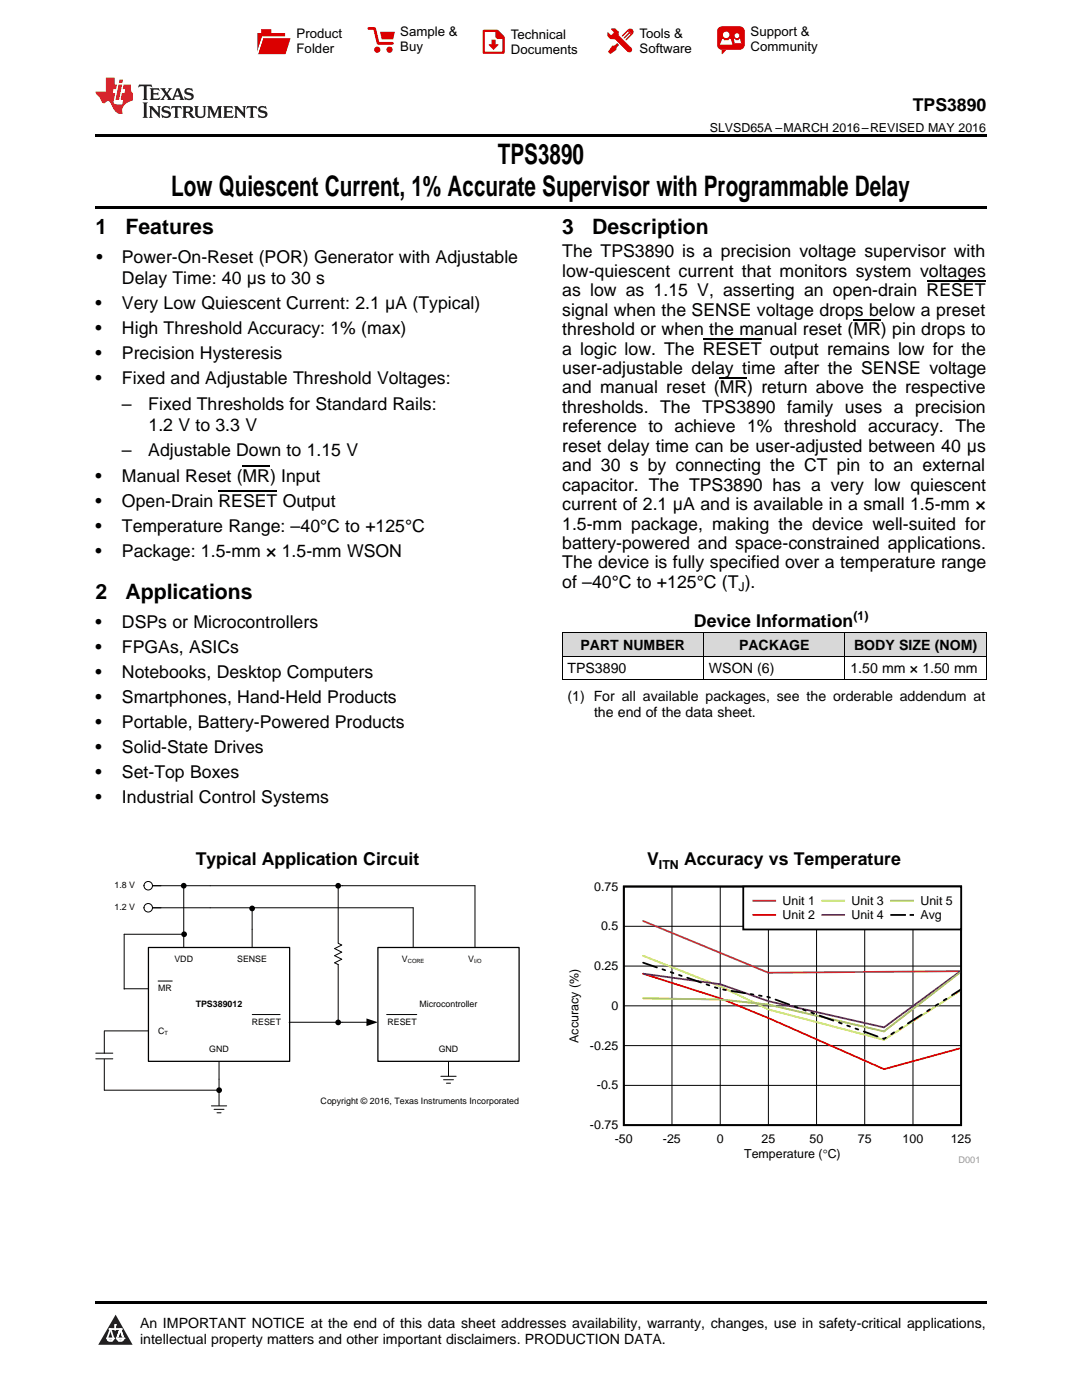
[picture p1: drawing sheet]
<svg xmlns="http://www.w3.org/2000/svg" width="216mm" height="279mm" viewBox="0 0 216 279" stroke-linecap="round" stroke-linejoin="round" font-family="sans-serif">
<defs><g id="words">
<g font-size="5.6">
<text x="99.3" y="32.8">TPS3890</text>
<text x="34.2" y="39.2">Low Quiescent Current, 1% Accurate Supervisor with Programmable Delay</text>
</g>
<g font-size="4.2">
<text x="19" y="46.7">1</text>
<text x="25" y="46.7">Features</text>
<text x="112.2" y="46.7">3</text>
<text x="118.2" y="46.7">Description</text>
<text x="19" y="119.6">2</text>
<text x="25" y="119.6">Applications</text>
</g>
<g font-size="3.5">
<text x="182.1" y="22.2">TPS3890</text>
<text x="19.2" y="52.4">•</text>
<text x="24.3" y="52.4">Power-On-Reset (POR) Generator with Adjustable</text>
<text x="112.2" y="51.4">The TPS3890 is a precision voltage supervisor with</text>
<text x="24.3" y="56.7">Delay Time: 40 μs to 30 s</text>
<text x="112.2" y="55.2">low-quiescent current that monitors system voltages</text>
<text x="112.2" y="59.1">as low as 1.15 V, asserting an open-drain RESET</text>
<text x="19" y="61.7">•</text>
<text x="24.3" y="61.7">Very Low Quiescent Current: 2.1 μA (Typical)</text>
<text x="112.2" y="63">signal when the SENSE voltage drops below a preset</text>
<text x="19" y="66.7">•</text>
<text x="19" y="71.7">•</text>
<text x="24.3" y="66.7">High Threshold Accuracy: 1% (max)</text>
<text x="24.3" y="71.7">Precision Hysteresis</text>
<text x="112.2" y="66.9">threshold or when the manual reset (MR) pin drops to</text>
<text x="112.2" y="70.8">a logic low. The RESET output remains low for the</text>
<text x="19" y="76.7">•</text>
<text x="24.3" y="76.7">Fixed and Adjustable Threshold Voltages:</text>
<text x="112.2" y="74.6">user-adjustable delay time after the SENSE voltage</text>
<text x="24.3" y="81.8">–</text>
<text x="29.6" y="81.8">Fixed Thresholds for Standard Rails:</text>
<text x="112.2" y="78.5">and manual reset (MR) return above the respective</text>
<text x="112.2" y="82.4">thresholds. The TPS3890 family uses a precision</text>
<text x="29.6" y="86">1.2 V to 3.3 V</text>
<text x="112.2" y="86.3">reference to achieve 1% threshold accuracy. The</text>
<text x="24.3" y="91.1">–</text>
<text x="29.6" y="91.1">Adjustable Down to 1.15 V</text>
<text x="112.2" y="90.2">reset delay time can be user-adjusted between 40 μs</text>
<text x="112.2" y="94.1">and 30 s by connecting the CT pin to an external</text>
<text x="19" y="96.1">•</text>
<text x="19" y="101.1">•</text>
<text x="24.3" y="96.1">Manual Reset (MR) Input</text>
<text x="24.3" y="101.1">Open-Drain RESET Output</text>
<text x="112.2" y="97.9">capacitor. The TPS3890 has a very low quiescent</text>
<text x="112.2" y="101.8">current of 2.1 μA and is available in a small 1.5-mm ×</text>
<text x="19" y="106.1">•</text>
<text x="24.3" y="106.1">Temperature Range: –40°C to +125°C</text>
<text x="112.2" y="105.7">1.5-mm package, making the device well-suited for</text>
<text x="19" y="111.1">•</text>
<text x="24.3" y="111.1">Package: 1.5-mm × 1.5-mm WSON</text>
<text x="112.2" y="109.6">battery-powered and space-constrained applications.</text>
<text x="112.2" y="113.5">The device is fully specified over a temperature range</text>
<text x="112.2" y="117.3">of –40°C to +125°C (T ).</text>
<text x="19" y="125.3">•</text>
<text x="24.3" y="125.3">DSPs or Microcontrollers</text>
<text x="138.5" y="125.1">Device Information</text>
<text x="19" y="130.3">•</text>
<text x="24.3" y="130.3">FPGAs, ASICs</text>
<text x="19" y="135.3">•</text>
<text x="24.3" y="135.3">Notebooks, Desktop Computers</text>
<text x="19" y="140.3">•</text>
<text x="24.3" y="140.3">Smartphones, Hand-Held Products</text>
<text x="19" y="145.3">•</text>
<text x="24.3" y="145.3">Portable, Battery-Powered Products</text>
<text x="19" y="150.3">•</text>
<text x="19" y="155.3">•</text>
<text x="24.3" y="150.3">Solid-State Drives</text>
<text x="24.3" y="155.3">Set-Top Boxes</text>
<text x="19" y="160.3">•</text>
<text x="24.3" y="160.3">Industrial Control Systems</text>
<text x="39.1" y="172.6">Typical Application Circuit</text>
<text x="129.2" y="172.6">V</text>
<text x="136.5" y="172.6">Accuracy vs Temperature</text>
</g>
<g font-size="2.8">
<text x="115.8" y="129.7">PART NUMBER</text>
<text x="147.5" y="129.7">PACKAGE</text>
<text x="170.4" y="129.7">BODY SIZE (NOM)</text>
<text x="113.2" y="134.4">TPS3890</text>
<text x="141.5" y="134.4">WSON (6)</text>
<text x="169.7" y="134.4">1.50 mm × 1.50 mm</text>
<text x="113.2" y="139.9">(1) For all available packages, see the orderable addendum at</text>
<text x="118.5" y="143.1">the end of the data sheet.</text>
<text x="27.9" y="265">An IMPORTANT NOTICE at the end of this data sheet addresses availability, warranty, changes, use in safety-critical applications,</text>
<text x="27.9" y="268.2">intellectual property matters and other important disclaimers. PRODUCTION DATA.</text>
</g>
<g font-size="2.6">
<text x="59.2" y="7.6">Product</text>
<text x="59.2" y="10.6">Folder</text>
<text x="79.9" y="7.3">Sample &amp;</text>
<text x="79.9" y="10.2">Buy</text>
<text x="101.9" y="7.8">Technical</text>
<text x="101.9" y="10.8">Documents</text>
<text x="127.6" y="7.6">Tools &amp;</text>
<text x="127.6" y="10.6">Software</text>
<text x="149.8" y="7.2">Support &amp;</text>
<text x="149.8" y="10.2">Community</text>
</g>
<g font-size="2.5">
<text x="141.6" y="26.3">SLVSD65A –MARCH 2016–REVISED MAY 2016</text>
<text x="147.4" y="118">J</text>
<text x="170.3" y="123.6">(1)</text>
<text x="131.5" y="173.4">ITN</text>
<text x="118.5" y="177.7">0.75</text>
<text x="119.9" y="185.7">0.5</text>
<text x="156.1" y="180.6">Unit 1</text>
<text x="156.1" y="183.5">Unit 2</text>
<text x="169.9" y="180.6">Unit 3</text>
<text x="169.9" y="183.5">Unit 4</text>
<text x="183.7" y="180.6">Unit 5</text>
<text x="183.7" y="183.5">Avg</text>
<text x="118.5" y="193.6">0.25</text>
<text x="122" y="201.5">0</text>
<text x="115.4" y="208.1" transform="rotate(-90 115.4 208.1)">Accuracy (%)</text>
<text x="117.7" y="209.5">-0.25</text>
<text x="119.1" y="217.4">-0.5</text>
<text x="117.7" y="225.4">-0.75</text>
<text x="122.7" y="228.2">-50</text>
<text x="132.3" y="228.2">-25</text>
<text x="143" y="228.2">0</text>
<text x="148.5" y="231">Temperature (qC)</text>
<text x="151.9" y="228.2">25</text>
<text x="161.6" y="228.2">50</text>
<text x="171.2" y="228.2">75</text>
<text x="180.1" y="228.2">100</text>
<text x="189.7" y="228.2">125</text>
</g>
<g font-size="1.8">
<text x="22.8" y="177.3">1.8 V</text>
<text x="22.8" y="181.7">1.2 V</text>
<text x="31.5" y="197.9">MR</text>
<text x="34.8" y="192">VDD</text>
<text x="47.3" y="192">SENSE</text>
<text x="80.2" y="192">V</text>
<text x="93.4" y="192">V</text>
<text x="39.1" y="201">TPS389012</text>
<text x="83.7" y="201">Microcontroller</text>
<text x="31.5" y="206.3">C</text>
<text x="41.7" y="210">GND</text>
<text x="50.2" y="204.5">RESET</text>
<text x="77.3" y="204.5">RESET</text>
<text x="87.5" y="210">GND</text>
<text x="64" y="220.3">Copyright © 2016, Texas Instruments Incorporated</text>
</g>
<text font-size="1.8" fill="#999" x="191.3" y="232.1">D001</text>
<g font-size="1.1">
<text x="81.4" y="192.3">CORE</text>
<text x="94.6" y="192.3">I/O</text>
<text x="32.8" y="206.5">T</text>
</g>
</g></defs>
<g fill="#d8d8d8">
<path d="M112.2 126.3h28.2v4.7h-28.2z"/>
<path d="M140.4 126.3h28.2v4.7h-28.2z"/>
<path d="M168.6 126.3h28.2v4.7h-28.2z"/>
</g>
<path d="M23.1 262.4l3.4 6h-6.9z" fill="#231f20"/>
<path d="M21.4 267.1h1.2l-.3 .5h-.3a.55 .55 0 0 1-.6-.5z" fill-rule="evenodd" fill="#fff"/>
<path d="M21.4 267.1h1.2l-.3 .5h-.3a.55 .55 0 0 1-.6-.5z" fill="none" stroke="#231f20" stroke-width=".34"/>
<path d="M21.4 267.1l1.2 .1-.3 .4h-.5z" fill="none" stroke="#fff" stroke-width=".34"/>
<path d="M23 265.3h.1" fill="none" stroke="#fff" stroke-width=".34"/>
<path d="M23 264.4v.9z" fill="#fff"/>
<path d="M23 264.4v.9z" fill="none" stroke="#fff" stroke-width=".34"/>
<circle cx="23" cy="264.4" r=".17" fill="#fff"/>
<path d="M21.9 265.2h.1" fill="none" stroke="#fff" stroke-width=".34"/>
<path d="M21.9 265.2h2.3z" fill="#fff"/>
<path d="M21.9 265.2h2.3z" fill="none" stroke="#fff" stroke-width=".34"/>
<circle cx="24.2" cy="265.2" r=".17" fill="#fff"/>
<path d="M23.3 267.1h.1" fill="none" stroke="#fff" stroke-width=".34"/>
<path d="M24 265.2l-.7 1.9z" fill="#fff"/>
<path d="M24 265.2l-.7 1.9z" fill="none" stroke="#fff" stroke-width=".34"/>
<path d="M24 265.2l.7 1.9z" fill="#fff"/>
<path d="M24 265.2l.7 1.9z" fill="none" stroke="#fff" stroke-width=".34"/>
<path d="M24.6 267.1h.1" fill="none" stroke="#fff" stroke-width=".34"/>
<circle cx="21.4" cy="267.1" r=".17" fill="#fff"/>
<path d="M22.1 265.2l-.7 1.9z" fill="#fff"/>
<path d="M22.1 265.2l-.7 1.9z" fill="none" stroke="#fff" stroke-width=".34"/>
<path d="M22.1 265.2l.5 1.9z" fill="#fff"/>
<path d="M22.1 265.2l.5 1.9z" fill="none" stroke="#fff" stroke-width=".34"/>
<circle cx="22.6" cy="267.1" r=".17" fill="#fff"/>
<path d="M23.4 267.1h1.3a.65 .65 0 0 1-.7 .5 .65 .65 0 0 1-.6-.5z" fill-rule="evenodd" fill="#fff"/>
<path d="M23.4 267.1h1.3a.65 .65 0 0 1-.7 .5 .65 .65 0 0 1-.6-.5z" fill="none" stroke="#231f20" stroke-width=".34"/>
<path d="M23.4 267.1h1.3l-.4 .5h-.6z" fill="none" stroke="#fff" stroke-width=".34"/>
<path d="M23.3 267.1h.1" fill="none" stroke="#fff" stroke-width=".34"/>
<circle cx="24.7" cy="267.1" r=".17" fill="#fff"/>
<path d="M19 259.7h177.8v.5h-177.8z" fill="#000"/>
<g fill="none" stroke="#000" stroke-width=".36">
<path d="M124.5 176.9h67.3v47.7h-67.3zM128.3 192.1l2.8 1M132.2 193.4l.5 .2M133.8 194l.6 .2M135.5 194.6l.5 .2M137.1 195.1l2.8 1M141 196.5l.5 .2M142.6 197l.6 .2M144.3 197.5l.5 .1M145.9 197.8l2.8 .4M149.8 198.4l.5 .1M151.4 198.7l.6 .1"/>
<path d="M153.1 198.9l.5 .2M154.7 199.5l2.8 1M188.9 199.3l-.6 .4M191.7 197.5l-1.7 1.1M158.6 200.9l.5 .2M160.2 201.5l.6 .2M161.9 202.1l.5 .2M163.5 202.7l2.8 1M167.4 204.1l.6 .2M169.1 204.7l.5 .2M170.7 205.3l.6 .2M172.4 205.9l2.7 1"/>
<path d="M176.8 207.1l-.4 .2h-.2M178.4 206l-.5 .4M180.1 205l-.6 .3M183.9 202.5l-2.7 1.8M185.6 201.4l-.6 .4M187.2 200.4l-.5 .3"/>
</g>
<path d="M134.1 176.9v47.7M143.7 176.9v47.7M153.3 176.9v47.7M162.9 176.9v47.7M172.5 176.9v47.7M182.2 176.9v47.7M124.5 192.8h67.3M124.5 184.9h67.3M124.5 216.6h67.3M124.5 208.7h67.3M124.5 200.7h67.3" fill="none" stroke="#000" stroke-width=".2"/>
<path d="M128.3 183.8l25 10.3 38.4-.3" fill="none" stroke="#9e3a3a" stroke-width=".36"/>
<path d="M128.3 194.3l15.4 4.9 9.6 4 23.1 10.2 15.3-4.2" fill="none" stroke="#f00" stroke-width=".36"/>
<path d="M128.3 190.7l15.4 6.1 9.6 4.7 23.1 6 15.3-9.8" fill="none" stroke="#fc0" stroke-width=".36"/>
<path d="M191.7 193.8l-15.3 11.2-23.1-5.2-9.6-3.4-15.4-2.1" fill="none" stroke="#800080" stroke-width=".36"/>
<path d="M191.7 194l-15.3 11.8-23.1-5.3-9.6-1-15.4-.3" fill="none" stroke="#9acc00" stroke-width=".36"/>
<path d="M148.3 176.9h43.5v8.6h-43.5z" fill="#fff"/>
<path d="M148.3 176.9h43.5v8.6h-43.5zM177.8 182.6h2.8M181.7 182.6h.5" fill="none" stroke="#000" stroke-width=".36"/>
<path d="M150.3 179.8h4.4" fill="none" stroke="#9e3a3a" stroke-width=".36"/>
<path d="M150.3 182.6h4.4" fill="none" stroke="#f00" stroke-width=".36"/>
<path d="M164.1 179.8h4.3" fill="none" stroke="#fc0" stroke-width=".36"/>
<path d="M164.1 182.6h4.3" fill="none" stroke="#800080" stroke-width=".36"/>
<path d="M177.8 179.8h4.4" fill="none" stroke="#9acc00" stroke-width=".36"/>
<path d="M29.6 189.1h28.2v22.7h-28.2z" fill-rule="evenodd" fill="#fff"/>
<path d="M29.6 189.1h28.2v22.7h-28.2z" fill="none" stroke="#000" stroke-width=".25"/>
<path d="M29.6 176.8h38.8M67.5 176.8v11.4M50.3 181.3v7.7M67.5 192.5v11.5M43.7 211.8v8.9M57.7 204h15.6" fill="none" stroke="#000" stroke-width=".2"/>
<g fill="#000">
<path d="M73.1 203.3l2.3 .7-2.3 .8z"/>
<circle cx="67.5" cy="176.8" r=".57"/>
<circle cx="50.3" cy="181.3" r=".57"/>
<circle cx="67.5" cy="204" r=".57"/>
</g>
<path d="M75.4 189.1h28.2v22.7h-28.2z" fill-rule="evenodd" fill="#fff"/>
<path d="M75.4 189.1h28.2v22.7h-28.2z" fill="none" stroke="#000" stroke-width=".25"/>
<g fill="none" stroke="#000" stroke-width=".2">
<path d="M36.7 176.8v12.3M68.4 176.8h26.4v12.3M24.8 197.3h4.8M29.6 181.2h52.8v7.9M31.5 195.8h2.9M36.7 186.4h-11.9v11M67.5 188.2l.7 .4-1.4 .7 1.4 .7-1.4 .7 1.4 .7-1.4 .7 .7 .4M19.1 210.2h3.4M19.1 211.3h3.4M20.8 205.7h8.8M20.8 211.4v6.2h22.9M20.8 205.8v4.4"/>
<path d="M50.3 202.5h5.6M77.2 202.5h6M88 214.8h3M88.5 215.5h2M89.1 216.2h.8M89.5 211.9v2.8M42.2 220.7h3M42.7 221.4h2M43.3 222.1h.8"/>
</g>
<g fill="#000">
<circle cx="36.7" cy="176.8" r=".57"/>
<circle cx="36.7" cy="186.5" r=".57"/>
<circle cx="43.7" cy="217.6" r=".57"/>
</g>
<circle cx="29.6" cy="176.8" r=".85" fill="#fff"/>
<g fill="none" stroke="#000" stroke-width=".2">
<path d="M30.4 176.8h1.7"/>
<circle cx="29.6" cy="176.8" r=".85"/>
</g>
<circle cx="29.6" cy="181.2" r=".85" fill="#fff"/>
<g fill="none" stroke="#000" stroke-width=".2">
<path d="M112.2 135.6h84.6M112.2 130.9h84.6M112.2 126.3h84.6M112.2 126.3v9.3M140.4 126.3v9.3M168.6 126.3v9.3M196.8 126.3v9.3M30.4 181.2h1.7"/>
<circle cx="29.6" cy="181.2" r=".85"/>
</g>
<path d="M19 26.8h177.8v.6h-177.8zM19 41.2h177.8v.5h-177.8z" fill="#000"/>
<path d="M27.7 16.9l-.1 .6 .6-.3h.5v.2v2.2l-.2 .4h1l-.2-.4v-2.2v-.2h.5l.6 .3-.2-.6zM29.9 17.6l.2 .4v1.6l-.2 .4h1.9l.1-.6a1.09 1.09 0 0 1-1.3 .1v-.6h.6l.4 .2v-.7l-.2 .2h-.8v-.6l.2-.1a1.01 1.01 0 0 1 1 .3l-.1-.6zM32 17.6l.9 1.2-1 1.2h.9l-.2-.3 .5-.7 .5 .7-.3 .3h1.7l-.2-.3 .1-.4h1l.1 .4-.2 .3h1l-.3-.4-.7-2h-.5l-1 2.2-.8-1.1 .9-1.1h-.9l.2 .2-.4 .7-.4-.7 .2-.2zM35.4 18l.4 1h-.8zM37 17.7a.66 .66 0 0 0-.2 .8 .66 .66 0 0 0 .6 .4l.7 .2 .1 .2a.8 .8 0 0 1-.7 .4 .8 .8 0 0 1-.7-.5l.1 .8 .2-.2a.94 .94 0 0 0 1.1 .1 .94 .94 0 0 0 .4-.9 1.48 1.48 0 0 0-1.3-.6v-.4a1.1 1.1 0 0 1 1.2 .2l-.2-.6-.2 .1-.5-.1zM28.5 20.4l.2 .4v2.3l-.2 .4h1l-.2-.4v-2.3l.2-.4zM29.7 21.2l.2 .4v1.5l-.2 .4h.8l-.3-.4 .1-1.3 1.6 1.8v-2l.2-.4h-.7l.2 .2v1.1l-1.2-1.3zM32.5 21.3a.66 .66 0 0 0-.2 .8 .66 .66 0 0 0 .6 .4l.6 .2 .2 .2a.8 .8 0 0 1-.8 .4 .8 .8 0 0 1-.7-.5l.2 .7 .2-.1a.94 .94 0 0 0 1 .1 .94 .94 0 0 0 .5-1 1.47 1.47 0 0 0-1.3-.6l-.1-.3a1.1 1.1 0 0 1 1.3 .2l-.2-.6-.2 .1-.5-.2zM34.3 21.2l-.2 .6a.64 .64 0 0 1 .8-.3v1.6l-.2 .4h1l-.3-.4 .1-1.6a.66 .66 0 0 1 .8 .3l-.2-.6zM36.3 21.2l.3 .4v1.5l-.3 .4h1l-.2-.2v-.7h.5l.1 .1a.8 .8 0 0 0 1.2 .7l-1-1a.62 .62 0 0 0 .6-.5 .62 .62 0 0 0-.6-.7zM37.1 21.5h.1a.48 .48 0 0 1 .6 0 .48 .48 0 0 1 .1 .6l-.2 .1-.6 .1zM38.7 21.2l.2 .2a2.29 2.29 0 0 0 .4 2 1.05 1.05 0 0 0 1.7-.7v-1.3l.2-.2h-.8l.2 .4v1.1a.61 .61 0 0 1-.6 .6 .61 .61 0 0 1-.6-.6v-1.1l.3-.4zM41.3 21.2l.3 .4v1.5l-.3 .4h.8l-.2-.4v-1.4l.8 1.9 .9-1.9v1.4l-.2 .4h.9l-.2-.4v-1.5l.2-.4h-.8l-.7 1.5-.6-1.5zM44.5 21.2l.2 .4v1.5l-.2 .4h1.9l.2-.6a1.1 1.1 0 0 1-1.4 .2v-.7h.6l.4 .2v-.6l-.2 .1-.8 .1v-.6l.2-.1a1.02 1.02 0 0 1 1.1 .2l-.2-.5zM46.7 21.2l.2 .4v1.5l-.2 .4h.8l-.3-.4 .1-1.3 1.6 1.8v-2l.2-.4h-.7l.2 .2v1.1l-1.2-1.3zM49.3 21.2l-.1 .6a.64 .64 0 0 1 .8-.3v1.6l-.3 .4h1l-.2-.4v-1.6a.66 .66 0 0 1 .8 .3l-.1-.6zM51.7 21.3a.66 .66 0 0 0-.2 .7 .66 .66 0 0 0 .7 .5l.6 .2 .1 .2a.8 .8 0 0 1-.7 .4 .8 .8 0 0 1-.7-.5l.1 .7 .2-.1a.94 .94 0 0 0 1.1 .1 .94 .94 0 0 0 .4-1 1.48 1.48 0 0 0-1.2-.6l-.1-.3a1.1 1.1 0 0 1 1.2 .2l-.2-.6-.1 .1-.6-.2z" fill="#231f20"/>
<path d="M21.1 15.5v2.8h-2v.4l.9 .9a.96 .96 0 0 0 1 1 .59 .59 0 0 1 .5-.4 .59 .59 0 0 1 .5 .3l.4 .8a1.61 1.61 0 0 0 2.1 1.3 1.63 1.63 0 0 1 1.1-2.2l.9-.3v-1.5a1.6 1.6 0 0 1-.4-1.7h-1.4l-.2 .9h.5l-.2 .8h-.5l-.2 1v.3h.5l-.2 .9h-.7a.74 .74 0 0 1-1-.6l.3-1.6h-.5l.2-.8h.5l.1-.9h-.4v-1.4zM23.7 16.9l-.7 3h.8l.6-3zM23.8 15.9l-.1 .7h.7l.2-.7z" fill="#ee1d23"/>
<g fill="#d60000">
<path d="M52.1 5.8h2v.8h2.8v4.2h-5.5v-4.2h.7z" fill-rule="evenodd"/>
<path d="M52.4 7.5h5.6l-1 3.3h-5.6z" fill-rule="evenodd"/>
</g>
<path d="M52.4 7.4h5.7l-.1 .1h-5.5l-1.1 3.3z" fill-rule="evenodd" fill="#fff"/>
<path d="M52.4 7.4h5.7l-.1 .1h-5.5l-1.1 3.3z" fill="none" stroke="#fff" stroke-width=".2"/>
<path d="M73.6 5.7h1.1l.7 2.9h2.9" fill="none" stroke="#d60000" stroke-width=".55"/>
<g fill="#d60000">
<path d="M75.8 6.3h3l-.4 1.6h-2.2z" fill-rule="evenodd"/>
<circle cx="75.3" cy="9.9" r=".62"/>
<circle cx="77.7" cy="9.9" r=".62"/>
</g>
<path d="M96.5 6.2h2.7l1.3 1.2v3.1h-4z" fill="none" stroke="#d60000" stroke-width=".44"/>
<g fill="#d60000">
<path d="M98.1 7.9h.8v1h.5l-.9 1.1-1-1v-.1h.6z" fill-rule="evenodd"/>
<path d="M98.9 6.2h.3l1.3 1.2v.4h-1.3l-.3-.4z" fill-rule="evenodd"/>
<path d="M121.9 5.7h.8l.7 .6 .1 .7 2.5 2.5-.8 .8-2.3-2.3-1.1-.2-.6-.6v-.8l.7 .6 .5-.4v-.2l-.5-.5z" fill-rule="evenodd"/>
<path d="M122.2 9.1h.4l.5-.5 .4 .4-.5 .5v.4l-1.2 .9-.5-.5z" fill-rule="evenodd"/>
<path d="M125.3 5.9a.67 .67 0 0 1 .9 0 .67 .67 0 0 1 0 .9z" fill-rule="evenodd"/>
<path d="M125.3 5.9l.9 .9-1.2 1.2h-.2v-.2l1-.9v-.2h-.2l-.9 1h-.2v-.2l.9-1 .1-.2h-.3l-.9 1h-.2v-.2z" fill-rule="evenodd"/>
<circle cx="125.6" cy="9.9" r=".54"/>
</g>
<path d="M123.3 6.3v.7" fill="none" stroke="#d60000" stroke-width=".2"/>
<g fill="#d60000">
<path d="M143.4 5.5l.6-.2h3.6a.95 .95 0 0 1 1 .9v2.8a.95 .95 0 0 1-1 .9h-3.6a.95 .95 0 0 1-.9-.9v-2.8z" fill-rule="evenodd"/>
<path d="M144 9.9h.9l-.7 .9h-.2z" fill-rule="evenodd"/>
</g>
<g fill="#fff">
<path d="M146.6 8.6h1.3z"/>
<path d="M144.1 7.8h.3l.1 .2h.8l.2-.2h.3l.4 1.1h-2.5z" fill-rule="evenodd"/>
<path d="M146.4 7.8h.3l.1 .2h.5l.2-.2h.2l.2 .8h-1.3z" fill-rule="evenodd"/>
<circle cx="144.9" cy="6.9" r=".65"/>
<circle cx="147" cy="7.1" r=".48"/>
</g>
<path d="M184.9 56h11.7M140.2 67.6h11.8M143.6 75.4h5.5M170.3 63.8h5.5M43.6 98h11.8M48.4 93h5.5" fill="none" stroke="#000" stroke-width=".25"/>
<use href="#words"/>
</svg>
